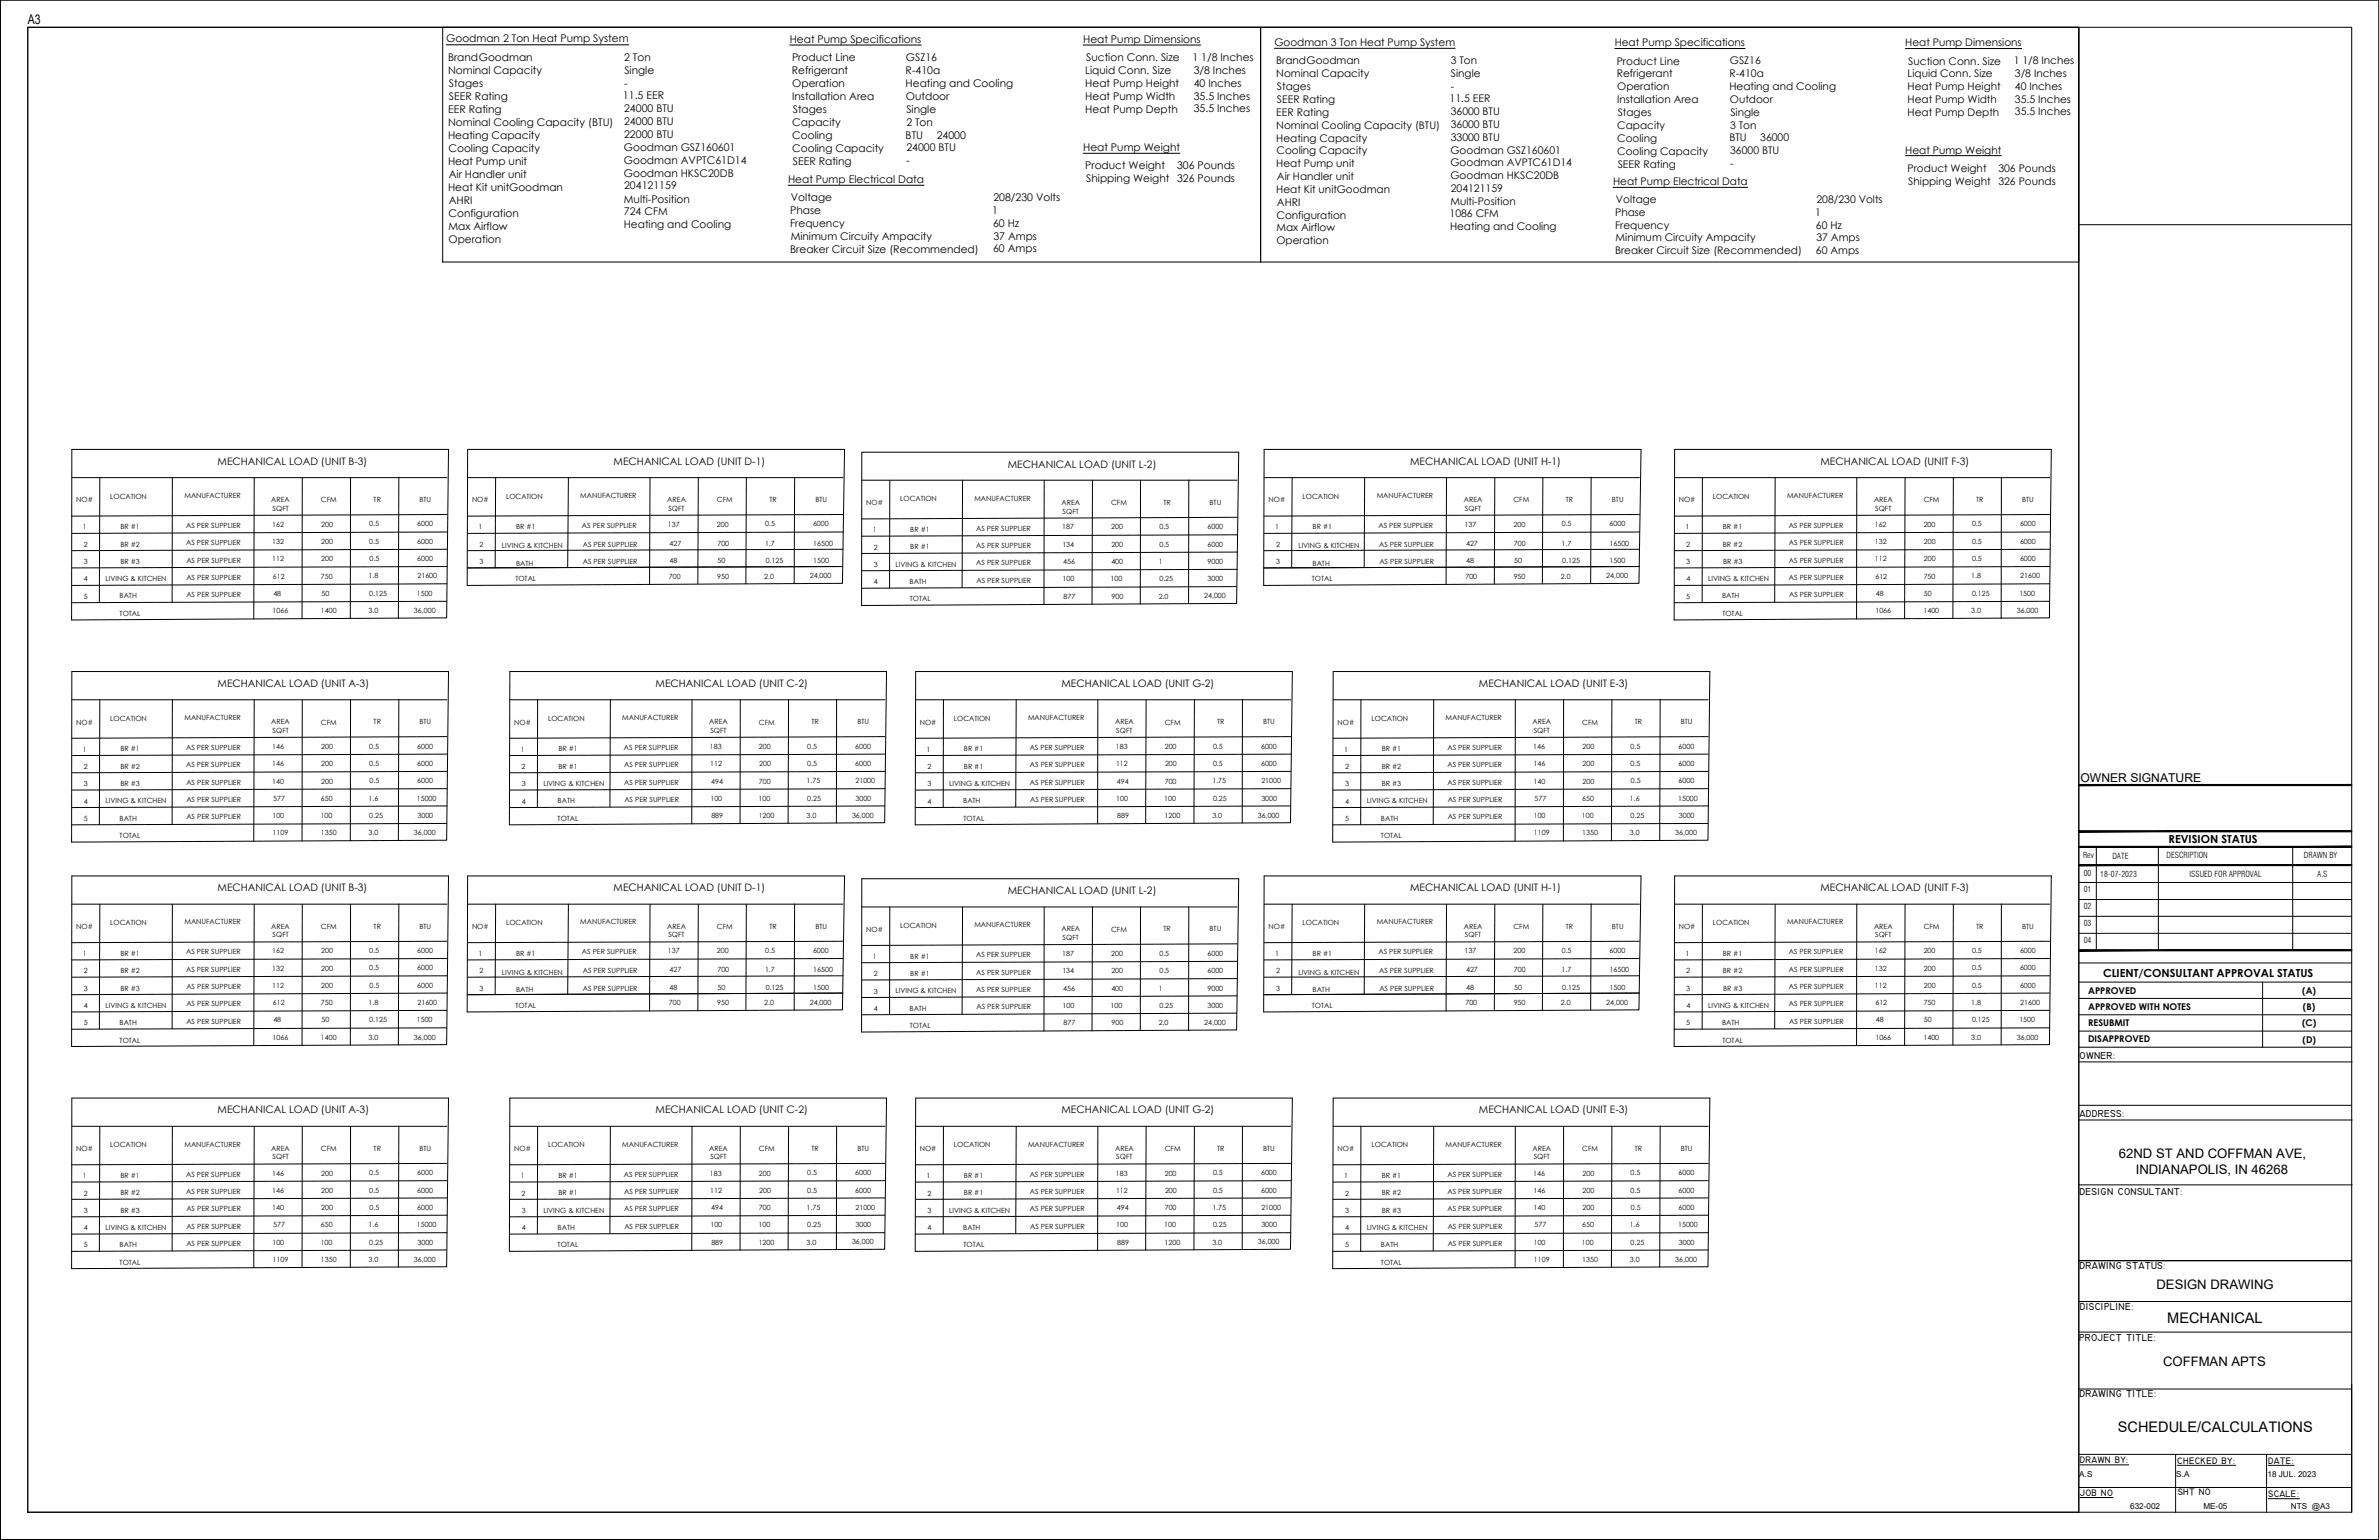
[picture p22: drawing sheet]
<svg xmlns="http://www.w3.org/2000/svg" width="432mm" height="279mm" viewBox="0 0 432 279" stroke-linecap="round" stroke-linejoin="round" font-family="sans-serif">
<defs><g id="words">
<g font-size="2.6">
<text x="393.4" y="240.1">MECHANICAL</text>
<text x="384.4" y="259.8">SCHEDULE/CALCULATIONS</text>
</g>
<g font-size="2.4">
<text x="5" y="4.4">A3</text>
<text x="384.6" y="210.1">62ND ST AND COFFMAN AVE,</text>
<text x="387.6" y="212.9">INDIANAPOLIS, IN 46268</text>
<text x="391.4" y="233.9">DESIGN DRAWING</text>
<text x="392.6" y="247.8">COFFMAN APTS</text>
</g>
<text font-size="2.2" x="377.6" y="141.9">OWNER SIGNATURE</text>
<g font-size="2">
<text x="393.6" y="152.9">REVISION STATUS</text>
<text x="381.7" y="177.2">CLIENT/CONSULTANT APPROVAL STATUS</text>
</g>
<g font-size="1.9">
<text x="81" y="7.7">Goodman 2 Ton Heat Pump System</text>
<text x="81.3" y="11.1">BrandGoodman</text>
<text x="113.3" y="11.1">2 Ton</text>
<text x="143.3" y="7.7">Heat Pump Specifications</text>
<text x="143.8" y="11.1">Product Line</text>
<text x="164.4" y="11.1">GSZ16</text>
<text x="196.6" y="7.7">Heat Pump Dimensions</text>
<text x="197.1" y="11.1">Suction Conn. Size</text>
<text x="216.5" y="11.1">1 1/8 Inches</text>
<text x="231.3" y="8.4">Goodman 3 Ton Heat Pump System</text>
<text x="231.6" y="11.7">BrandGoodman</text>
<text x="263.3" y="11.7">3 Ton</text>
<text x="293.1" y="8.4">Heat Pump Specifications</text>
<text x="293.5" y="11.7">Product Line</text>
<text x="314" y="11.7">GSZ16</text>
<text x="345.8" y="8.4">Heat Pump Dimensions</text>
<text x="346.4" y="11.7">Suction Conn. Size</text>
<text x="365.5" y="11.7">1 1/8 Inches</text>
<text x="81.3" y="13.5">Nominal Capacity</text>
<text x="81.5" y="15.8">Stages</text>
<text x="113.3" y="15.7">-</text>
<text x="113.3" y="13.5">Single</text>
<text x="143.7" y="13.5">Refrigerant</text>
<text x="143.8" y="15.8">Operation</text>
<text x="164.4" y="13.4">R-410a</text>
<text x="164.4" y="15.8">Heating and Cooling</text>
<text x="197" y="13.5">Liquid Conn. Size</text>
<text x="197" y="15.8">Heat Pump Height</text>
<text x="216.7" y="13.4">3/8 Inches</text>
<text x="216.7" y="15.7">40 Inches</text>
<text x="231.6" y="14.1">Nominal Capacity</text>
<text x="231.8" y="16.3">Stages</text>
<text x="263.3" y="16.3">-</text>
<text x="263.4" y="14.1">Single</text>
<text x="293.5" y="14.1">Refrigerant</text>
<text x="293.5" y="16.4">Operation</text>
<text x="313.9" y="14">R-410a</text>
<text x="313.9" y="16.3">Heating and Cooling</text>
<text x="346.2" y="14.1">Liquid Conn. Size</text>
<text x="346.2" y="16.4">Heat Pump Height</text>
<text x="365.7" y="14">3/8 Inches</text>
<text x="365.7" y="16.3">40 Inches</text>
<text x="81.3" y="20.5">EER Rating</text>
<text x="81.3" y="22.9">Nominal Cooling Capacity (BTU)</text>
<text x="81.5" y="18.1">SEER Rating</text>
<text x="113.1" y="18">11.5 EER</text>
<text x="113.3" y="20.4">24000 BTU</text>
<text x="113.3" y="22.7">24000 BTU</text>
<text x="143.8" y="18.2">Installation Area</text>
<text x="143.8" y="22.9">Capacity</text>
<text x="143.9" y="20.5">Stages</text>
<text x="164.4" y="18.1">Outdoor</text>
<text x="164.5" y="20.4">Single</text>
<text x="164.5" y="22.8">2 Ton</text>
<text x="197" y="18.2">Heat Pump Width</text>
<text x="197" y="20.5">Heat Pump Depth</text>
<text x="216.7" y="18.1">35.5 Inches</text>
<text x="216.7" y="20.4">35.5 Inches</text>
<text x="231.6" y="21">EER Rating</text>
<text x="231.6" y="23.4">Nominal Cooling Capacity (BTU)</text>
<text x="231.8" y="18.7">SEER Rating</text>
<text x="263.1" y="18.6">11.5 EER</text>
<text x="263.3" y="20.9">36000 BTU</text>
<text x="263.3" y="23.2">36000 BTU</text>
<text x="293.5" y="18.8">Installation Area</text>
<text x="293.5" y="23.4">Capacity</text>
<text x="293.6" y="21">Stages</text>
<text x="314" y="18.7">Outdoor</text>
<text x="314" y="23.3">3 Ton</text>
<text x="314.1" y="21">Single</text>
<text x="346.2" y="18.8">Heat Pump Width</text>
<text x="346.2" y="21">Heat Pump Depth</text>
<text x="365.7" y="18.6">35.5 Inches</text>
<text x="365.7" y="21">35.5 Inches</text>
<text x="81.3" y="25.2">Heating Capacity</text>
<text x="81.3" y="29.9">Heat Pump unit</text>
<text x="81.4" y="27.6">Cooling Capacity</text>
<text x="113.2" y="27.4">Goodman GSZ160601</text>
<text x="113.2" y="29.7">Goodman AVPTC61D14</text>
<text x="113.3" y="25">22000 BTU</text>
<text x="143.8" y="25.2">Cooling</text>
<text x="143.8" y="27.6">Cooling Capacity</text>
<text x="143.9" y="30">SEER Rating</text>
<text x="164.4" y="25.1">BTU</text>
<text x="164.5" y="29.8">-</text>
<text x="164.5" y="27.5">24000 BTU</text>
<text x="170" y="25.1">24000</text>
<text x="196.6" y="27.4">Heat Pump Weight</text>
<text x="231.6" y="25.7">Heating Capacity</text>
<text x="231.7" y="28">Cooling Capacity</text>
<text x="263.3" y="27.9">Goodman GSZ160601</text>
<text x="263.3" y="25.5">33000 BTU</text>
<text x="293.5" y="25.7">Cooling</text>
<text x="293.5" y="28.1">Cooling Capacity</text>
<text x="313.9" y="25.6">BTU</text>
<text x="314" y="27.9">36000 BTU</text>
<text x="319.5" y="25.6">36000</text>
<text x="345.8" y="27.9">Heat Pump Weight</text>
<text x="81.3" y="34.7">Heat Kit unitGoodman</text>
<text x="81.4" y="32.3">Air Handler unit</text>
<text x="113.2" y="32">Goodman HKSC20DB</text>
<text x="113.3" y="34.4">204121159</text>
<text x="143" y="33.2">Heat Pump Electrical Data</text>
<text x="197" y="30.7">Product Weight</text>
<text x="197.1" y="33.1">Shipping Weight</text>
<text x="213.7" y="30.7">306 Pounds</text>
<text x="213.7" y="33.1">326 Pounds</text>
<text x="231.6" y="30.4">Heat Pump unit</text>
<text x="231.6" y="35.1">Heat Kit unitGoodman</text>
<text x="231.8" y="32.7">Air Handler unit</text>
<text x="263.3" y="30.1">Goodman AVPTC61D14</text>
<text x="263.3" y="32.5">Goodman HKSC20DB</text>
<text x="263.3" y="34.8">204121159</text>
<text x="292.8" y="33.6">Heat Pump Electrical Data</text>
<text x="293.6" y="30.4">SEER Rating</text>
<text x="314" y="30.2">-</text>
<text x="346.2" y="31.2">Product Weight</text>
<text x="346.4" y="33.5">Shipping Weight</text>
<text x="362.7" y="31.2">306 Pounds</text>
<text x="362.7" y="33.5">326 Pounds</text>
<text x="81.4" y="39.3">Configuration</text>
<text x="81.4" y="41.7">Max Airflow</text>
<text x="81.4" y="37">AHRI</text>
<text x="113.2" y="41.4">Heating and Cooling</text>
<text x="113.2" y="36.7">Multi-Position</text>
<text x="113.2" y="39.1">724 CFM</text>
<text x="143.4" y="38.9">Phase</text>
<text x="143.4" y="41.1">Frequency</text>
<text x="143.6" y="36.5">Voltage</text>
<text x="180.1" y="38.8">1</text>
<text x="180.3" y="41.1">60 Hz</text>
<text x="180.3" y="36.5">208/230 Volts</text>
<text x="231.7" y="39.7">Configuration</text>
<text x="231.7" y="42">Max Airflow</text>
<text x="231.8" y="37.3">AHRI</text>
<text x="263.1" y="39.4">1086 CFM</text>
<text x="263.2" y="41.7">Heating and Cooling</text>
<text x="263.3" y="37.1">Multi-Position</text>
<text x="293.2" y="39.2">Phase</text>
<text x="293.2" y="41.5">Frequency</text>
<text x="293.3" y="36.9">Voltage</text>
<text x="329.5" y="39.2">1</text>
<text x="329.6" y="41.5">60 Hz</text>
<text x="329.7" y="36.9">208/230 Volts</text>
<text x="81.4" y="44">Operation</text>
<text x="143.4" y="45.9">Breaker Circuit Size (Recommended)</text>
<text x="143.5" y="43.5">Minimum Circuity Ampacity</text>
<text x="180.3" y="45.8">60 Amps</text>
<text x="180.3" y="43.5">37 Amps</text>
<text x="231.7" y="44.3">Operation</text>
<text x="293.2" y="46.1">Breaker Circuit Size (Recommended)</text>
<text x="293.2" y="43.8">Minimum Circuity Ampacity</text>
<text x="329.6" y="46.1">60 Amps</text>
<text x="329.7" y="43.8">37 Amps</text>
<text x="39.5" y="84.3">MECHANICAL LOAD (UNIT B-3)</text>
<text x="111.4" y="84.3">MECHANICAL LOAD (UNIT D-1)</text>
<text x="182.9" y="84.8">MECHANICAL LOAD (UNIT L-2)</text>
<text x="255.9" y="84.3">MECHANICAL LOAD (UNIT H-1)</text>
<text x="330.4" y="84.3">MECHANICAL LOAD (UNIT F-3)</text>
<text x="39.5" y="124.6">MECHANICAL LOAD (UNIT A-3)</text>
<text x="119" y="124.6">MECHANICAL LOAD (UNIT C-2)</text>
<text x="192.7" y="124.6">MECHANICAL LOAD (UNIT G-2)</text>
<text x="268.4" y="124.6">MECHANICAL LOAD (UNIT E-3)</text>
<text x="39.5" y="161.7">MECHANICAL LOAD (UNIT B-3)</text>
<text x="111.4" y="161.7">MECHANICAL LOAD (UNIT D-1)</text>
<text x="255.9" y="161.7">MECHANICAL LOAD (UNIT H-1)</text>
<text x="330.4" y="161.7">MECHANICAL LOAD (UNIT F-3)</text>
<text x="182.9" y="162.2">MECHANICAL LOAD (UNIT L-2)</text>
<text x="39.5" y="202">MECHANICAL LOAD (UNIT A-3)</text>
<text x="119" y="202">MECHANICAL LOAD (UNIT C-2)</text>
<text x="192.7" y="202">MECHANICAL LOAD (UNIT G-2)</text>
<text x="268.4" y="202">MECHANICAL LOAD (UNIT E-3)</text>
</g>
<g font-size="1.8">
<text x="377.4" y="192.1">OWNER:</text>
<text x="377.4" y="202.6">ADDRESS:</text>
<text x="377.4" y="216.8">DESIGN CONSULTANT:</text>
<text x="377.4" y="230.3">DRAWING STATUS:</text>
<text x="377.5" y="237.6">DISCIPLINE:</text>
<text x="377.4" y="243.3">PROJECT TITLE:</text>
<text x="377.4" y="253.5">DRAWING TITLE:</text>
</g>
<g font-size="1.7">
<text x="379" y="183.2">APPROVED WITH NOTES</text>
<text x="379" y="180.3">APPROVED</text>
<text x="417.9" y="180.3">(A)</text>
<text x="418" y="183.2">(B)</text>
<text x="379" y="186.1">RESUBMIT</text>
<text x="379" y="189.1">DISAPPROVED</text>
<text x="417.8" y="186.2">(C)</text>
<text x="417.9" y="189.1">(D)</text>
<text x="377.5" y="265.5">DRAWN BY:</text>
<text x="395.2" y="265.6">CHECKED BY:</text>
<text x="411.7" y="265.6">DATE:</text>
<text x="377.5" y="271.4">JOB NO</text>
<text x="395.3" y="271.3">SHT NO</text>
<text x="411.7" y="271.6">SCALE:</text>
</g>
<g font-size="1.5">
<text x="378.1" y="155.7">Rev</text>
<text x="383.4" y="155.8">DATE</text>
<text x="393.2" y="155.6">DESCRIPTION</text>
<text x="418.2" y="155.7">DRAWN BY</text>
<text x="378.2" y="161.9">01</text>
<text x="378.2" y="158.9">00</text>
<text x="381.2" y="159.1">18-07-2023</text>
<text x="397.4" y="159.1">ISSUED FOR APPROVAL</text>
<text x="420.6" y="159.1">A.S</text>
<text x="378.2" y="165">02</text>
<text x="378.2" y="168">03</text>
<text x="378.2" y="171.1">04</text>
<text x="377.4" y="268">A.S</text>
<text x="395" y="268">S.A</text>
<text x="411.6" y="267.9">18 JUL. 2023</text>
<text x="386.6" y="273.8">632-002</text>
<text x="399.9" y="273.8">ME-05</text>
<text x="415.8" y="273.8">NTS @A3</text>
</g>
<g font-size="1.3">
<text x="13.8" y="91.1">NO#</text>
<text x="20" y="90.5">LOCATION</text>
<text x="33.5" y="90.3">MANUFACTURER</text>
<text x="33.8" y="95.8">AS PER SUPPLIER</text>
<text x="49.2" y="91.1">AREA</text>
<text x="49.4" y="95.5">162</text>
<text x="49.5" y="92.7">SQFT</text>
<text x="58.3" y="91.1">CFM</text>
<text x="58.3" y="95.5">200</text>
<text x="67" y="95.5">0.5</text>
<text x="67.8" y="91.1">TR</text>
<text x="75.7" y="95.5">6000</text>
<text x="76.1" y="91.1">BTU</text>
<text x="85.7" y="91.1">NO#</text>
<text x="91.9" y="90.5">LOCATION</text>
<text x="105.3" y="90.3">MANUFACTURER</text>
<text x="105.6" y="95.8">AS PER SUPPLIER</text>
<text x="121.1" y="91.1">AREA</text>
<text x="121.2" y="95.5">137</text>
<text x="121.3" y="92.7">SQFT</text>
<text x="130.1" y="91.1">CFM</text>
<text x="130.1" y="95.5">200</text>
<text x="138.9" y="95.5">0.5</text>
<text x="139.7" y="91.1">TR</text>
<text x="147.6" y="95.5">6000</text>
<text x="148" y="91.1">BTU</text>
<text x="157.2" y="91.7">NO#</text>
<text x="163.4" y="91">LOCATION</text>
<text x="176.9" y="90.8">MANUFACTURER</text>
<text x="192.7" y="91.6">AREA</text>
<text x="192.9" y="93.2">SQFT</text>
<text x="201.7" y="91.7">CFM</text>
<text x="211.2" y="91.6">TR</text>
<text x="219.5" y="91.6">BTU</text>
<text x="230.3" y="91.1">NO#</text>
<text x="236.4" y="90.5">LOCATION</text>
<text x="249.9" y="90.3">MANUFACTURER</text>
<text x="250.2" y="95.8">AS PER SUPPLIER</text>
<text x="265.7" y="91.1">AREA</text>
<text x="265.8" y="95.5">137</text>
<text x="265.9" y="92.7">SQFT</text>
<text x="274.7" y="91.1">CFM</text>
<text x="274.7" y="95.5">200</text>
<text x="283.5" y="95.5">0.5</text>
<text x="284.2" y="91.1">TR</text>
<text x="292.1" y="95.5">6000</text>
<text x="292.6" y="91.1">BTU</text>
<text x="304.7" y="91.1">NO#</text>
<text x="310.9" y="90.5">LOCATION</text>
<text x="324.4" y="90.3">MANUFACTURER</text>
<text x="324.7" y="95.8">AS PER SUPPLIER</text>
<text x="340.1" y="91.1">AREA</text>
<text x="340.3" y="95.5">162</text>
<text x="340.4" y="92.7">SQFT</text>
<text x="349.2" y="91.1">CFM</text>
<text x="349.2" y="95.5">200</text>
<text x="357.9" y="95.5">0.5</text>
<text x="358.7" y="91.1">TR</text>
<text x="366.6" y="95.5">6000</text>
<text x="367" y="91.1">BTU</text>
<text x="15" y="96.1">1</text>
<text x="15.2" y="99.2">2</text>
<text x="21.8" y="96">BR #1</text>
<text x="21.8" y="99.2">BR #2</text>
<text x="33.8" y="98.9">AS PER SUPPLIER</text>
<text x="49.4" y="98.7">132</text>
<text x="49.4" y="101.9">112</text>
<text x="58.3" y="98.7">200</text>
<text x="58.3" y="101.9">200</text>
<text x="67" y="98.7">0.5</text>
<text x="67.1" y="101.8">0.5</text>
<text x="75.7" y="98.7">6000</text>
<text x="75.7" y="101.8">6000</text>
<text x="86.9" y="96.1">1</text>
<text x="87" y="99.2">2</text>
<text x="91.1" y="99.5">LIVING &amp; KITCHEN</text>
<text x="93.7" y="96">BR #1</text>
<text x="105.8" y="99.2">AS PER SUPPLIER</text>
<text x="121.5" y="99">427</text>
<text x="130.2" y="99">700</text>
<text x="138.9" y="99">1.7</text>
<text x="147.6" y="99">16500</text>
<text x="158.4" y="96.6">1</text>
<text x="158.6" y="99.7">2</text>
<text x="165.2" y="96.5">BR #1</text>
<text x="165.2" y="99.7">BR #1</text>
<text x="177.2" y="96.3">AS PER SUPPLIER</text>
<text x="177.2" y="99.4">AS PER SUPPLIER</text>
<text x="192.8" y="96.1">187</text>
<text x="192.8" y="99.2">134</text>
<text x="201.7" y="96.1">200</text>
<text x="201.7" y="99.2">200</text>
<text x="210.4" y="96">0.5</text>
<text x="210.4" y="99.2">0.5</text>
<text x="219.2" y="96">6000</text>
<text x="219.2" y="99.2">6000</text>
<text x="231.4" y="96.1">1</text>
<text x="231.6" y="99.2">2</text>
<text x="235.7" y="99.5">LIVING &amp; KITCHEN</text>
<text x="238.3" y="96">BR #1</text>
<text x="250.3" y="99.2">AS PER SUPPLIER</text>
<text x="266.1" y="99">427</text>
<text x="274.8" y="99">700</text>
<text x="283.4" y="99">1.7</text>
<text x="292.1" y="99">16500</text>
<text x="305.9" y="96.1">1</text>
<text x="306.1" y="99.2">2</text>
<text x="312.7" y="96">BR #1</text>
<text x="312.7" y="99.2">BR #2</text>
<text x="324.7" y="98.9">AS PER SUPPLIER</text>
<text x="340.3" y="98.7">132</text>
<text x="340.3" y="101.9">112</text>
<text x="349.2" y="98.7">200</text>
<text x="349.2" y="101.9">200</text>
<text x="357.9" y="98.7">0.5</text>
<text x="357.9" y="101.8">0.5</text>
<text x="366.6" y="98.7">6000</text>
<text x="366.6" y="101.8">6000</text>
<text x="15.2" y="102.4">3</text>
<text x="15.2" y="105.5">4</text>
<text x="19.2" y="105.5">LIVING &amp; KITCHEN</text>
<text x="21.8" y="102.3">BR #3</text>
<text x="33.8" y="105.2">AS PER SUPPLIER</text>
<text x="33.8" y="102.1">AS PER SUPPLIER</text>
<text x="49.5" y="105">612</text>
<text x="58.3" y="105">750</text>
<text x="66.9" y="104.9">1.8</text>
<text x="75.8" y="104.9">21600</text>
<text x="87" y="102.4">3</text>
<text x="93.6" y="105.5">TOTAL</text>
<text x="93.7" y="102.6">BATH</text>
<text x="105.8" y="102.4">AS PER SUPPLIER</text>
<text x="121.4" y="105">700</text>
<text x="121.5" y="102.2">48</text>
<text x="130.2" y="105">950</text>
<text x="130.3" y="102.2">50</text>
<text x="138.7" y="105">2.0</text>
<text x="139" y="102.2">0.125</text>
<text x="147" y="104.9">24,000</text>
<text x="147.6" y="102.2">1500</text>
<text x="158.6" y="102.9">3</text>
<text x="158.6" y="106">4</text>
<text x="162.6" y="102.8">LIVING &amp; KITCHEN</text>
<text x="165.1" y="105.9">BATH</text>
<text x="177.2" y="102.6">AS PER SUPPLIER</text>
<text x="177.2" y="105.7">AS PER SUPPLIER</text>
<text x="192.9" y="105.5">100</text>
<text x="193" y="102.4">456</text>
<text x="201.6" y="105.5">100</text>
<text x="201.7" y="102.4">400</text>
<text x="210.3" y="102.3">1</text>
<text x="210.4" y="105.5">0.25</text>
<text x="219.2" y="102.3">9000</text>
<text x="219.2" y="105.5">3000</text>
<text x="231.6" y="102.4">3</text>
<text x="238.1" y="105.5">TOTAL</text>
<text x="238.3" y="102.6">BATH</text>
<text x="250.4" y="102.4">AS PER SUPPLIER</text>
<text x="266" y="105">700</text>
<text x="266.1" y="102.2">48</text>
<text x="274.7" y="105">950</text>
<text x="274.8" y="102.2">50</text>
<text x="283.3" y="105">2.0</text>
<text x="283.5" y="102.2">0.125</text>
<text x="291.5" y="104.9">24,000</text>
<text x="292.1" y="102.2">1500</text>
<text x="306.1" y="102.4">3</text>
<text x="306.1" y="105.5">4</text>
<text x="310" y="105.5">LIVING &amp; KITCHEN</text>
<text x="312.8" y="102.3">BR #3</text>
<text x="324.7" y="105.2">AS PER SUPPLIER</text>
<text x="324.7" y="102.1">AS PER SUPPLIER</text>
<text x="340.4" y="105">612</text>
<text x="349.2" y="105">750</text>
<text x="357.8" y="104.9">1.8</text>
<text x="366.7" y="104.9">21600</text>
<text x="15.2" y="108.6">5</text>
<text x="21.7" y="108.6">BATH</text>
<text x="21.7" y="111.8">TOTAL</text>
<text x="33.8" y="108.3">AS PER SUPPLIER</text>
<text x="49.5" y="111.3">1066</text>
<text x="49.6" y="108.1">48</text>
<text x="58.3" y="111.3">1400</text>
<text x="58.3" y="108.1">50</text>
<text x="66.9" y="111.3">3.0</text>
<text x="67" y="108.1">0.125</text>
<text x="75.1" y="111.2">36,000</text>
<text x="75.6" y="108.1">1500</text>
<text x="165.1" y="109.1">TOTAL</text>
<text x="193" y="108.6">877</text>
<text x="201.8" y="108.6">900</text>
<text x="210.3" y="108.6">2.0</text>
<text x="218.6" y="108.6">24,000</text>
<text x="306.1" y="108.6">5</text>
<text x="312.6" y="108.6">BATH</text>
<text x="312.6" y="111.8">TOTAL</text>
<text x="324.7" y="108.3">AS PER SUPPLIER</text>
<text x="340.4" y="111.3">1066</text>
<text x="340.5" y="108.1">48</text>
<text x="349.1" y="111.3">1400</text>
<text x="349.2" y="108.1">50</text>
<text x="357.8" y="111.3">3.0</text>
<text x="357.9" y="108.1">0.125</text>
<text x="366.1" y="111.2">36,000</text>
<text x="366.5" y="108.1">1500</text>
<text x="13.8" y="131.4">NO#</text>
<text x="20" y="130.8">LOCATION</text>
<text x="33.5" y="130.6">MANUFACTURER</text>
<text x="49.2" y="131.4">AREA</text>
<text x="58.3" y="131.4">CFM</text>
<text x="67.8" y="131.4">TR</text>
<text x="76.1" y="131.4">BTU</text>
<text x="93.3" y="131.4">NO#</text>
<text x="99.5" y="130.8">LOCATION</text>
<text x="112.9" y="130.6">MANUFACTURER</text>
<text x="128.7" y="131.4">AREA</text>
<text x="137.8" y="131.4">CFM</text>
<text x="147.3" y="131.4">TR</text>
<text x="155.6" y="131.4">BTU</text>
<text x="167" y="131.4">NO#</text>
<text x="173.1" y="130.8">LOCATION</text>
<text x="186.6" y="130.6">MANUFACTURER</text>
<text x="202.4" y="131.4">AREA</text>
<text x="211.4" y="131.4">CFM</text>
<text x="220.9" y="131.4">TR</text>
<text x="229.3" y="131.4">BTU</text>
<text x="242.8" y="131.4">NO#</text>
<text x="249" y="130.8">LOCATION</text>
<text x="262.4" y="130.6">MANUFACTURER</text>
<text x="278.2" y="131.4">AREA</text>
<text x="287.2" y="131.4">CFM</text>
<text x="296.7" y="131.4">TR</text>
<text x="305.1" y="131.4">BTU</text>
<text x="15" y="136.4">1</text>
<text x="21.8" y="136.3">BR #1</text>
<text x="33.8" y="136.1">AS PER SUPPLIER</text>
<text x="49.4" y="135.8">146</text>
<text x="49.5" y="133">SQFT</text>
<text x="58.3" y="135.8">200</text>
<text x="67" y="135.8">0.5</text>
<text x="75.7" y="135.8">6000</text>
<text x="94.5" y="136.4">1</text>
<text x="101.3" y="136.3">BR #1</text>
<text x="113.2" y="136.1">AS PER SUPPLIER</text>
<text x="128.9" y="135.8">183</text>
<text x="128.9" y="133">SQFT</text>
<text x="137.8" y="135.8">200</text>
<text x="146.5" y="135.8">0.5</text>
<text x="155.2" y="135.8">6000</text>
<text x="168.1" y="136.4">1</text>
<text x="175" y="136.3">BR #1</text>
<text x="186.9" y="136.1">AS PER SUPPLIER</text>
<text x="202.5" y="135.8">183</text>
<text x="202.6" y="133">SQFT</text>
<text x="211.4" y="135.8">200</text>
<text x="220.2" y="135.8">0.5</text>
<text x="228.9" y="135.8">6000</text>
<text x="244" y="136.4">1</text>
<text x="250.8" y="136.3">BR #1</text>
<text x="262.7" y="136.1">AS PER SUPPLIER</text>
<text x="278.3" y="135.8">146</text>
<text x="278.4" y="133">SQFT</text>
<text x="287.2" y="135.8">200</text>
<text x="296" y="135.8">0.5</text>
<text x="304.7" y="135.8">6000</text>
<text x="15.2" y="139.5">2</text>
<text x="15.2" y="142.7">3</text>
<text x="21.8" y="139.5">BR #2</text>
<text x="21.8" y="142.6">BR #3</text>
<text x="33.8" y="139.2">AS PER SUPPLIER</text>
<text x="33.8" y="142.4">AS PER SUPPLIER</text>
<text x="49.4" y="139">146</text>
<text x="49.4" y="142.2">140</text>
<text x="58.3" y="139">200</text>
<text x="58.3" y="142.2">200</text>
<text x="67" y="139">0.5</text>
<text x="67.1" y="142.1">0.5</text>
<text x="75.7" y="139">6000</text>
<text x="75.7" y="142.1">6000</text>
<text x="94.7" y="139.5">2</text>
<text x="94.7" y="142.7">3</text>
<text x="98.6" y="142.6">LIVING &amp; KITCHEN</text>
<text x="101.3" y="139.5">BR #1</text>
<text x="113.3" y="139.2">AS PER SUPPLIER</text>
<text x="113.3" y="142.4">AS PER SUPPLIER</text>
<text x="128.9" y="139">112</text>
<text x="129.1" y="142.2">494</text>
<text x="137.8" y="142.2">700</text>
<text x="137.8" y="139">200</text>
<text x="146.4" y="142.1">1.75</text>
<text x="146.5" y="139">0.5</text>
<text x="155.2" y="139">6000</text>
<text x="155.3" y="142.1">21000</text>
<text x="168.3" y="139.5">2</text>
<text x="168.4" y="142.7">3</text>
<text x="172.3" y="142.6">LIVING &amp; KITCHEN</text>
<text x="175" y="139.5">BR #1</text>
<text x="186.9" y="139.2">AS PER SUPPLIER</text>
<text x="186.9" y="142.4">AS PER SUPPLIER</text>
<text x="202.6" y="139">112</text>
<text x="202.7" y="142.2">494</text>
<text x="211.4" y="142.2">700</text>
<text x="211.5" y="139">200</text>
<text x="220" y="142.1">1.75</text>
<text x="220.2" y="139">0.5</text>
<text x="228.9" y="139">6000</text>
<text x="228.9" y="142.1">21000</text>
<text x="244.1" y="139.5">2</text>
<text x="244.1" y="142.7">3</text>
<text x="250.8" y="139.5">BR #2</text>
<text x="250.8" y="142.6">BR #3</text>
<text x="262.7" y="139.2">AS PER SUPPLIER</text>
<text x="262.7" y="142.4">AS PER SUPPLIER</text>
<text x="278.3" y="139">146</text>
<text x="278.3" y="142.2">140</text>
<text x="287.2" y="139">200</text>
<text x="287.2" y="142.2">200</text>
<text x="296" y="139">0.5</text>
<text x="296" y="142.1">0.5</text>
<text x="304.7" y="139">6000</text>
<text x="304.7" y="142.1">6000</text>
<text x="15.2" y="148.9">5</text>
<text x="15.2" y="145.8">4</text>
<text x="19.2" y="145.8">LIVING &amp; KITCHEN</text>
<text x="21.7" y="148.9">BATH</text>
<text x="33.8" y="145.5">AS PER SUPPLIER</text>
<text x="33.8" y="148.6">AS PER SUPPLIER</text>
<text x="49.4" y="148.4">100</text>
<text x="49.6" y="145.2">577</text>
<text x="58.2" y="148.4">100</text>
<text x="58.3" y="145.3">650</text>
<text x="66.9" y="145.2">1.6</text>
<text x="67" y="148.4">0.25</text>
<text x="75.6" y="145.2">15000</text>
<text x="75.8" y="148.4">3000</text>
<text x="94.7" y="145.8">4</text>
<text x="101.2" y="145.7">BATH</text>
<text x="101.2" y="148.9">TOTAL</text>
<text x="113.3" y="145.5">AS PER SUPPLIER</text>
<text x="128.9" y="145.3">100</text>
<text x="129.1" y="148.4">889</text>
<text x="137.7" y="145.3">100</text>
<text x="137.7" y="148.4">1200</text>
<text x="146.4" y="148.4">3.0</text>
<text x="146.5" y="145.2">0.25</text>
<text x="154.6" y="148.4">36,000</text>
<text x="155.3" y="145.2">3000</text>
<text x="168.4" y="145.8">4</text>
<text x="174.8" y="145.7">BATH</text>
<text x="174.9" y="148.9">TOTAL</text>
<text x="187" y="145.5">AS PER SUPPLIER</text>
<text x="202.6" y="145.3">100</text>
<text x="202.8" y="148.4">889</text>
<text x="211.3" y="145.3">100</text>
<text x="211.4" y="148.4">1200</text>
<text x="220" y="148.4">3.0</text>
<text x="220.2" y="145.2">0.25</text>
<text x="228.3" y="148.4">36,000</text>
<text x="228.9" y="145.2">3000</text>
<text x="244.1" y="145.8">4</text>
<text x="244.1" y="148.9">5</text>
<text x="248.1" y="145.8">LIVING &amp; KITCHEN</text>
<text x="250.7" y="148.9">BATH</text>
<text x="262.8" y="145.5">AS PER SUPPLIER</text>
<text x="262.8" y="148.6">AS PER SUPPLIER</text>
<text x="278.4" y="148.4">100</text>
<text x="278.5" y="145.2">577</text>
<text x="287.1" y="148.4">100</text>
<text x="287.2" y="145.3">650</text>
<text x="295.8" y="145.2">1.6</text>
<text x="296" y="148.4">0.25</text>
<text x="304.6" y="145.2">15000</text>
<text x="304.7" y="148.4">3000</text>
<text x="21.7" y="152.1">TOTAL</text>
<text x="49.5" y="151.6">1109</text>
<text x="58.3" y="151.6">1350</text>
<text x="66.9" y="151.6">3.0</text>
<text x="75.1" y="151.5">36,000</text>
<text x="250.7" y="152.1">TOTAL</text>
<text x="278.4" y="151.6">1109</text>
<text x="287.2" y="151.6">1350</text>
<text x="295.8" y="151.6">3.0</text>
<text x="304.1" y="151.5">36,000</text>
<text x="20" y="167.9">LOCATION</text>
<text x="33.5" y="167.7">MANUFACTURER</text>
<text x="91.9" y="167.9">LOCATION</text>
<text x="105.3" y="167.7">MANUFACTURER</text>
<text x="236.4" y="167.9">LOCATION</text>
<text x="249.9" y="167.7">MANUFACTURER</text>
<text x="310.9" y="167.9">LOCATION</text>
<text x="324.4" y="167.7">MANUFACTURER</text>
<text x="13.8" y="168.5">NO#</text>
<text x="15" y="173.4">1</text>
<text x="21.8" y="173.4">BR #1</text>
<text x="33.8" y="173.1">AS PER SUPPLIER</text>
<text x="49.2" y="168.5">AREA</text>
<text x="49.4" y="172.9">162</text>
<text x="49.5" y="170.1">SQFT</text>
<text x="58.3" y="168.5">CFM</text>
<text x="58.3" y="172.9">200</text>
<text x="67" y="172.9">0.5</text>
<text x="67.8" y="168.5">TR</text>
<text x="75.7" y="172.9">6000</text>
<text x="76.1" y="168.5">BTU</text>
<text x="85.7" y="168.5">NO#</text>
<text x="86.9" y="173.4">1</text>
<text x="93.7" y="173.4">BR #1</text>
<text x="105.6" y="173.1">AS PER SUPPLIER</text>
<text x="121.1" y="168.5">AREA</text>
<text x="121.2" y="172.9">137</text>
<text x="121.3" y="170.1">SQFT</text>
<text x="130.1" y="168.5">CFM</text>
<text x="130.1" y="172.9">200</text>
<text x="138.9" y="172.9">0.5</text>
<text x="139.7" y="168.5">TR</text>
<text x="147.6" y="172.9">6000</text>
<text x="148" y="168.5">BTU</text>
<text x="157.2" y="169">NO#</text>
<text x="158.4" y="173.9">1</text>
<text x="163.4" y="168.4">LOCATION</text>
<text x="165.2" y="173.9">BR #1</text>
<text x="176.9" y="168.2">MANUFACTURER</text>
<text x="177.2" y="173.7">AS PER SUPPLIER</text>
<text x="192.7" y="169">AREA</text>
<text x="192.8" y="173.4">187</text>
<text x="192.9" y="170.6">SQFT</text>
<text x="201.7" y="169">CFM</text>
<text x="201.7" y="173.4">200</text>
<text x="210.4" y="173.4">0.5</text>
<text x="211.2" y="169">TR</text>
<text x="219.2" y="173.4">6000</text>
<text x="219.5" y="169">BTU</text>
<text x="230.3" y="168.5">NO#</text>
<text x="231.4" y="173.4">1</text>
<text x="238.3" y="173.4">BR #1</text>
<text x="250.2" y="173.1">AS PER SUPPLIER</text>
<text x="265.7" y="168.5">AREA</text>
<text x="265.8" y="172.9">137</text>
<text x="265.9" y="170.1">SQFT</text>
<text x="274.7" y="168.5">CFM</text>
<text x="274.7" y="172.9">200</text>
<text x="283.5" y="172.9">0.5</text>
<text x="284.2" y="168.5">TR</text>
<text x="292.1" y="172.9">6000</text>
<text x="292.6" y="168.5">BTU</text>
<text x="304.7" y="168.5">NO#</text>
<text x="305.9" y="173.4">1</text>
<text x="312.7" y="173.4">BR #1</text>
<text x="324.7" y="173.1">AS PER SUPPLIER</text>
<text x="340.1" y="168.5">AREA</text>
<text x="340.3" y="172.9">162</text>
<text x="340.4" y="170.1">SQFT</text>
<text x="349.2" y="168.5">CFM</text>
<text x="349.2" y="172.9">200</text>
<text x="357.9" y="172.9">0.5</text>
<text x="358.7" y="168.5">TR</text>
<text x="366.6" y="172.9">6000</text>
<text x="367" y="168.5">BTU</text>
<text x="15.2" y="176.6">2</text>
<text x="15.2" y="179.7">3</text>
<text x="21.8" y="176.6">BR #2</text>
<text x="21.8" y="179.7">BR #3</text>
<text x="33.8" y="176.3">AS PER SUPPLIER</text>
<text x="33.8" y="179.5">AS PER SUPPLIER</text>
<text x="49.4" y="176.1">132</text>
<text x="49.4" y="179.2">112</text>
<text x="58.3" y="176.1">200</text>
<text x="58.3" y="179.2">200</text>
<text x="67" y="176.1">0.5</text>
<text x="67.1" y="179.2">0.5</text>
<text x="75.7" y="176.1">6000</text>
<text x="75.7" y="179.2">6000</text>
<text x="87" y="176.6">2</text>
<text x="87" y="179.7">3</text>
<text x="91.1" y="176.9">LIVING &amp; KITCHEN</text>
<text x="105.8" y="176.6">AS PER SUPPLIER</text>
<text x="105.8" y="179.8">AS PER SUPPLIER</text>
<text x="121.5" y="176.4">427</text>
<text x="121.5" y="179.6">48</text>
<text x="130.2" y="176.4">700</text>
<text x="130.3" y="179.6">50</text>
<text x="138.9" y="176.4">1.7</text>
<text x="139" y="179.5">0.125</text>
<text x="147.6" y="176.4">16500</text>
<text x="147.6" y="179.5">1500</text>
<text x="158.6" y="177.1">2</text>
<text x="165.2" y="177.1">BR #1</text>
<text x="177.2" y="176.8">AS PER SUPPLIER</text>
<text x="177.2" y="180">AS PER SUPPLIER</text>
<text x="192.8" y="176.6">134</text>
<text x="193" y="179.7">456</text>
<text x="201.7" y="176.6">200</text>
<text x="201.7" y="179.7">400</text>
<text x="210.3" y="179.7">1</text>
<text x="210.4" y="176.6">0.5</text>
<text x="219.2" y="176.6">6000</text>
<text x="219.2" y="179.7">9000</text>
<text x="231.6" y="176.6">2</text>
<text x="231.6" y="179.7">3</text>
<text x="235.7" y="176.9">LIVING &amp; KITCHEN</text>
<text x="250.3" y="176.6">AS PER SUPPLIER</text>
<text x="250.4" y="179.8">AS PER SUPPLIER</text>
<text x="266.1" y="176.4">427</text>
<text x="266.1" y="179.6">48</text>
<text x="274.8" y="176.4">700</text>
<text x="274.8" y="179.6">50</text>
<text x="283.4" y="176.4">1.7</text>
<text x="283.5" y="179.5">0.125</text>
<text x="292.1" y="176.4">16500</text>
<text x="292.1" y="179.5">1500</text>
<text x="306.1" y="176.6">2</text>
<text x="306.1" y="179.7">3</text>
<text x="312.7" y="176.6">BR #2</text>
<text x="312.8" y="179.7">BR #3</text>
<text x="324.7" y="176.3">AS PER SUPPLIER</text>
<text x="324.7" y="179.5">AS PER SUPPLIER</text>
<text x="340.3" y="176.1">132</text>
<text x="340.3" y="179.2">112</text>
<text x="349.2" y="176.1">200</text>
<text x="349.2" y="179.2">200</text>
<text x="357.9" y="176.1">0.5</text>
<text x="357.9" y="179.2">0.5</text>
<text x="366.6" y="176.1">6000</text>
<text x="366.6" y="179.2">6000</text>
<text x="15.2" y="182.9">4</text>
<text x="19.2" y="182.8">LIVING &amp; KITCHEN</text>
<text x="21.7" y="186">BATH</text>
<text x="33.8" y="182.6">AS PER SUPPLIER</text>
<text x="33.8" y="185.7">AS PER SUPPLIER</text>
<text x="49.5" y="182.4">612</text>
<text x="49.6" y="185.5">48</text>
<text x="58.3" y="182.4">750</text>
<text x="58.3" y="185.5">50</text>
<text x="66.9" y="182.3">1.8</text>
<text x="67" y="185.5">0.125</text>
<text x="75.6" y="185.5">1500</text>
<text x="75.8" y="182.3">21600</text>
<text x="93.6" y="182.8">TOTAL</text>
<text x="93.7" y="180">BATH</text>
<text x="121.4" y="182.4">700</text>
<text x="130.2" y="182.4">950</text>
<text x="138.7" y="182.4">2.0</text>
<text x="147" y="182.3">24,000</text>
<text x="158.6" y="180.3">3</text>
<text x="158.6" y="183.4">4</text>
<text x="162.6" y="180.2">LIVING &amp; KITCHEN</text>
<text x="165.1" y="183.3">BATH</text>
<text x="177.2" y="183.1">AS PER SUPPLIER</text>
<text x="192.9" y="182.9">100</text>
<text x="201.6" y="182.9">100</text>
<text x="210.4" y="182.8">0.25</text>
<text x="218.6" y="186">24,000</text>
<text x="219.2" y="182.8">3000</text>
<text x="238.1" y="182.8">TOTAL</text>
<text x="238.3" y="180">BATH</text>
<text x="266" y="182.4">700</text>
<text x="274.7" y="182.4">950</text>
<text x="283.3" y="182.4">2.0</text>
<text x="291.5" y="182.3">24,000</text>
<text x="306.1" y="182.9">4</text>
<text x="310" y="182.8">LIVING &amp; KITCHEN</text>
<text x="312.6" y="186">BATH</text>
<text x="324.7" y="182.6">AS PER SUPPLIER</text>
<text x="324.7" y="185.7">AS PER SUPPLIER</text>
<text x="340.4" y="182.4">612</text>
<text x="340.5" y="185.5">48</text>
<text x="349.2" y="182.4">750</text>
<text x="349.2" y="185.5">50</text>
<text x="357.8" y="182.3">1.8</text>
<text x="357.9" y="185.5">0.125</text>
<text x="366.5" y="185.5">1500</text>
<text x="366.7" y="182.3">21600</text>
<text x="15.2" y="186">5</text>
<text x="21.7" y="189.1">TOTAL</text>
<text x="49.5" y="188.7">1066</text>
<text x="58.3" y="188.7">1400</text>
<text x="66.9" y="188.7">3.0</text>
<text x="75.1" y="188.6">36,000</text>
<text x="165.1" y="186.5">TOTAL</text>
<text x="193" y="186">877</text>
<text x="201.8" y="186">900</text>
<text x="210.3" y="186">2.0</text>
<text x="306.1" y="186">5</text>
<text x="312.6" y="189.1">TOTAL</text>
<text x="340.4" y="188.7">1066</text>
<text x="349.1" y="188.7">1400</text>
<text x="357.8" y="188.7">3.0</text>
<text x="366.1" y="188.6">36,000</text>
<text x="13.8" y="208.8">NO#</text>
<text x="20" y="208.2">LOCATION</text>
<text x="33.5" y="208">MANUFACTURER</text>
<text x="49.2" y="208.8">AREA</text>
<text x="58.3" y="208.8">CFM</text>
<text x="67.8" y="208.8">TR</text>
<text x="76.1" y="208.8">BTU</text>
<text x="93.3" y="208.8">NO#</text>
<text x="99.5" y="208.2">LOCATION</text>
<text x="112.9" y="208">MANUFACTURER</text>
<text x="128.7" y="208.8">AREA</text>
<text x="137.8" y="208.8">CFM</text>
<text x="147.3" y="208.8">TR</text>
<text x="155.6" y="208.8">BTU</text>
<text x="167" y="208.8">NO#</text>
<text x="173.1" y="208.2">LOCATION</text>
<text x="186.6" y="208">MANUFACTURER</text>
<text x="202.4" y="208.8">AREA</text>
<text x="211.4" y="208.8">CFM</text>
<text x="220.9" y="208.8">TR</text>
<text x="229.3" y="208.8">BTU</text>
<text x="242.8" y="208.8">NO#</text>
<text x="249" y="208.2">LOCATION</text>
<text x="262.4" y="208">MANUFACTURER</text>
<text x="278.2" y="208.8">AREA</text>
<text x="287.2" y="208.8">CFM</text>
<text x="296.7" y="208.8">TR</text>
<text x="305.1" y="208.8">BTU</text>
<text x="15" y="213.7">1</text>
<text x="21.8" y="213.7">BR #1</text>
<text x="33.8" y="213.5">AS PER SUPPLIER</text>
<text x="49.4" y="213.3">146</text>
<text x="49.5" y="210.4">SQFT</text>
<text x="58.3" y="213.3">200</text>
<text x="67" y="213.2">0.5</text>
<text x="75.7" y="213.2">6000</text>
<text x="94.5" y="213.7">1</text>
<text x="101.3" y="213.7">BR #1</text>
<text x="113.2" y="213.5">AS PER SUPPLIER</text>
<text x="128.9" y="213.3">183</text>
<text x="128.9" y="210.4">SQFT</text>
<text x="137.8" y="213.3">200</text>
<text x="146.5" y="213.2">0.5</text>
<text x="155.2" y="213.2">6000</text>
<text x="168.1" y="213.7">1</text>
<text x="175" y="213.7">BR #1</text>
<text x="186.9" y="213.5">AS PER SUPPLIER</text>
<text x="202.5" y="213.3">183</text>
<text x="202.6" y="210.4">SQFT</text>
<text x="211.4" y="213.3">200</text>
<text x="220.2" y="213.2">0.5</text>
<text x="228.9" y="213.2">6000</text>
<text x="244" y="213.7">1</text>
<text x="250.8" y="213.7">BR #1</text>
<text x="262.7" y="213.5">AS PER SUPPLIER</text>
<text x="278.3" y="213.3">146</text>
<text x="278.4" y="210.4">SQFT</text>
<text x="287.2" y="213.3">200</text>
<text x="296" y="213.2">0.5</text>
<text x="304.7" y="213.2">6000</text>
<text x="15.2" y="216.9">2</text>
<text x="15.2" y="220">3</text>
<text x="21.8" y="216.9">BR #2</text>
<text x="21.8" y="220">BR #3</text>
<text x="33.8" y="216.6">AS PER SUPPLIER</text>
<text x="33.8" y="219.8">AS PER SUPPLIER</text>
<text x="49.4" y="216.4">146</text>
<text x="49.4" y="219.5">140</text>
<text x="58.3" y="216.4">200</text>
<text x="58.3" y="219.5">200</text>
<text x="67" y="216.4">0.5</text>
<text x="67.1" y="219.5">0.5</text>
<text x="75.7" y="216.4">6000</text>
<text x="75.7" y="219.5">6000</text>
<text x="94.7" y="216.9">2</text>
<text x="94.7" y="220">3</text>
<text x="98.6" y="220">LIVING &amp; KITCHEN</text>
<text x="101.3" y="216.9">BR #1</text>
<text x="113.3" y="216.6">AS PER SUPPLIER</text>
<text x="113.3" y="219.8">AS PER SUPPLIER</text>
<text x="128.9" y="216.4">112</text>
<text x="129.1" y="219.5">494</text>
<text x="137.8" y="219.5">700</text>
<text x="137.8" y="216.4">200</text>
<text x="146.4" y="219.5">1.75</text>
<text x="146.5" y="216.4">0.5</text>
<text x="155.2" y="216.4">6000</text>
<text x="155.3" y="219.5">21000</text>
<text x="168.3" y="216.9">2</text>
<text x="168.4" y="220">3</text>
<text x="172.3" y="220">LIVING &amp; KITCHEN</text>
<text x="175" y="216.9">BR #1</text>
<text x="186.9" y="216.6">AS PER SUPPLIER</text>
<text x="186.9" y="219.8">AS PER SUPPLIER</text>
<text x="202.6" y="216.4">112</text>
<text x="202.7" y="219.5">494</text>
<text x="211.4" y="219.5">700</text>
<text x="211.5" y="216.4">200</text>
<text x="220" y="219.5">1.75</text>
<text x="220.2" y="216.4">0.5</text>
<text x="228.9" y="216.4">6000</text>
<text x="228.9" y="219.5">21000</text>
<text x="244.1" y="216.9">2</text>
<text x="244.1" y="220">3</text>
<text x="250.8" y="216.9">BR #2</text>
<text x="250.8" y="220">BR #3</text>
<text x="262.7" y="216.6">AS PER SUPPLIER</text>
<text x="262.7" y="219.8">AS PER SUPPLIER</text>
<text x="278.3" y="216.4">146</text>
<text x="278.3" y="219.5">140</text>
<text x="287.2" y="216.4">200</text>
<text x="287.2" y="219.5">200</text>
<text x="296" y="216.4">0.5</text>
<text x="296" y="219.5">0.5</text>
<text x="304.7" y="216.4">6000</text>
<text x="304.7" y="219.5">6000</text>
<text x="15.2" y="226.3">5</text>
<text x="15.2" y="223.2">4</text>
<text x="19.2" y="223.1">LIVING &amp; KITCHEN</text>
<text x="21.7" y="226.3">BATH</text>
<text x="33.8" y="222.9">AS PER SUPPLIER</text>
<text x="33.8" y="226">AS PER SUPPLIER</text>
<text x="49.4" y="225.8">100</text>
<text x="49.6" y="222.7">577</text>
<text x="58.2" y="225.8">100</text>
<text x="58.3" y="222.7">650</text>
<text x="66.9" y="222.6">1.6</text>
<text x="67" y="225.8">0.25</text>
<text x="75.6" y="222.6">15000</text>
<text x="75.8" y="225.8">3000</text>
<text x="94.7" y="223.2">4</text>
<text x="101.2" y="223.1">BATH</text>
<text x="101.2" y="226.3">TOTAL</text>
<text x="113.3" y="222.9">AS PER SUPPLIER</text>
<text x="128.9" y="222.7">100</text>
<text x="129.1" y="225.8">889</text>
<text x="137.7" y="222.7">100</text>
<text x="137.7" y="225.8">1200</text>
<text x="146.4" y="225.8">3.0</text>
<text x="146.5" y="222.6">0.25</text>
<text x="154.6" y="225.8">36,000</text>
<text x="155.3" y="222.6">3000</text>
<text x="168.4" y="223.2">4</text>
<text x="174.8" y="223.1">BATH</text>
<text x="174.9" y="226.3">TOTAL</text>
<text x="187" y="222.9">AS PER SUPPLIER</text>
<text x="202.6" y="222.7">100</text>
<text x="202.8" y="225.8">889</text>
<text x="211.3" y="222.7">100</text>
<text x="211.4" y="225.8">1200</text>
<text x="220" y="225.8">3.0</text>
<text x="220.2" y="222.6">0.25</text>
<text x="228.3" y="225.8">36,000</text>
<text x="228.9" y="222.6">3000</text>
<text x="244.1" y="223.2">4</text>
<text x="244.1" y="226.3">5</text>
<text x="248.1" y="223.1">LIVING &amp; KITCHEN</text>
<text x="250.7" y="226.3">BATH</text>
<text x="262.8" y="222.9">AS PER SUPPLIER</text>
<text x="262.8" y="226">AS PER SUPPLIER</text>
<text x="278.4" y="225.8">100</text>
<text x="278.5" y="222.7">577</text>
<text x="287.1" y="225.8">100</text>
<text x="287.2" y="222.7">650</text>
<text x="295.8" y="222.6">1.6</text>
<text x="296" y="225.8">0.25</text>
<text x="304.6" y="222.6">15000</text>
<text x="304.7" y="225.8">3000</text>
<text x="21.7" y="229.4">TOTAL</text>
<text x="49.5" y="229">1109</text>
<text x="58.3" y="229">1350</text>
<text x="66.9" y="229">3.0</text>
<text x="75.1" y="228.9">36,000</text>
<text x="250.7" y="229.4">TOTAL</text>
<text x="278.4" y="229">1109</text>
<text x="287.2" y="229">1350</text>
<text x="295.8" y="229">3.0</text>
<text x="304.1" y="228.9">36,000</text>
</g>
</g></defs>
<!-- layer: Proposed Waterline -->
<path d="M81 8.1h33.1M143.3 8.2h23.9M196.6 8.2h21.3M231.3 8.8h32.8M293.1 8.8h23.6M345.8 8.8h21.1M143 33.6h24.7M196.6 27.8h17.6M292.8 34h24.4M345.8 28.2h17.5" fill="none" stroke="#000" stroke-width=".18"/>
<!-- layer: 0 -->
<g fill="none" stroke="#000" stroke-width=".18">
<path d="M13 81.5v31M18.1 86.7l-.1 22.6M31.3 86.7l-.1 22.6M46.1 86.7v25.6M54.9 86.7l-.1 25.6M63.6 86.7v25.5M72.4 86.6l-.1 25.6M81.1 93.3l-68.1 .3M81.1 96.5l-68.1 .3M81.1 99.7l-68.1 .2M84.9 81.5l-.1 24.7M90 86.7l-.1 16.3"/>
<path d="M103.2 86.7l-.2 16.3M118 86.7l-.1 19.3M126.7 86.7v19.3M135.5 86.7l-.1 19.2M144.2 86.6l-.1 19.3M153 93.3l-68.1 .3M153 96.5l-68.1 .3M153 99.7l-68.1 .2M156.4 82v27.9M161.5 87.1v19.6M174.7 87.1l-.1 19.5M189.5 87.1v22.6"/>
<path d="M198.3 87.1l-.1 22.5M207 87.1v22.5M215.8 87.1l-.1 22.4M224.5 93.9l-68.1 .2M224.5 97l-68.1 .3M229.4 81.5v24.7M234.5 86.7l-.1 16.3M247.7 86.7l-.1 16.3M262.6 86.7l-.1 19.3M271.3 86.7l-.1 19.3M280 86.7v19.2M288.8 86.6l-.1 19.3"/>
<path d="M297.6 93.3l-68.2 .3M297.6 96.5l-68.2 .3M297.6 99.7l-68.2 .2M304 81.5l-.1 31M309 86.7l-.1 22.6M322.2 86.7l-.1 22.6M337 86.7v25.6M345.8 86.7l-.1 25.6M354.5 86.7v25.5M363.3 86.6l-.1 25.6M372 93.3l-68 .3M372 96.5l-68 .3"/>
<path d="M372 99.7l-68 .2M81.1 109.1l-68.1 .2M81.1 105.9l-68.1 .3M81.2 102.8l-68.2 .2M153 102.8l-68.2 .2M224.5 106.4l-68.1 .3M224.5 100.2l-68.1 .2M224.5 103.3l-68.1 .2M297.6 102.8l-68.2 .2M372 109.1l-68.1 .2M372 105.9l-68 .3M372 102.8l-68 .2"/>
<path d="M13 121.8v31M18.1 127l-.1 22.6M31.3 127l-.1 22.6M46.1 127v25.6M54.9 127l-.1 25.6M63.6 127v25.5M72.4 126.9l-.1 25.6M81.1 133.6l-68.1 .3M81.1 136.8l-68.1 .3M81.1 140l-68.1 .2M92.5 121.8v27.8M97.6 127l-.1 19.5"/>
<path d="M110.8 127l-.1 19.4M125.6 127v22.5M134.4 127l-.1 22.4M143.1 127l-.1 22.4M151.8 126.9v22.4M160.6 133.6l-68.1 .3M160.6 136.8l-68.1 .3M160.6 140l-68.1 .2M166.2 121.8l-.1 27.8M171.2 127v19.5M184.4 127v19.4M199.3 127l-.1 22.5"/>
<path d="M208 127l-.1 22.4M216.8 127l-.1 22.4M225.5 126.9v22.4M234.3 133.6l-68.1 .3M234.3 136.8l-68.1 .3M234.3 140l-68.1 .2M242 121.8l-.1 31M247 127v22.6M260.2 127l-.1 22.6M275 127v25.6M283.8 127v25.6M292.6 127l-.1 25.5"/>
<path d="M301.3 126.9l-.1 25.6M310 133.6l-68 .3M310 136.8l-68 .3M310 140l-68 .2M13 158.9v31M81.1 149.4l-68.1 .2M81.1 146.2l-68.1 .3M81.2 143.1l-68.2 .2M84.9 158.9l-.1 24.7M156.4 159.4v27.8M160.6 146.2l-68.1 .3M160.6 143.1l-68.1 .2"/>
<path d="M229.4 158.9v24.7M234.2 146.2l-68.1 .3M234.3 143.1l-68.1 .2M304 158.9l-.1 31M310 149.4l-68.1 .2M310 146.2l-68 .3M310.1 143.1l-68.1 .2M18.1 164l-.1 22.7M31.3 164l-.1 22.6M46.1 164v25.7M54.9 164l-.1 25.7M63.6 164v25.6"/>
<path d="M72.4 164l-.1 25.6M81.1 170.8l-68.1 .2M81.1 173.9l-68.1 .3M81.1 177l-68.1 .3M90 164l-.1 16.4M103.2 164l-.2 16.3M118 164l-.1 19.4M126.7 164v19.4M135.5 164l-.1 19.3M144.2 164l-.1 19.3M153 170.8l-68.1 .2M153 173.9l-68.1 .3"/>
<path d="M153 177l-68.1 .3M161.5 164.5v19.6M174.7 164.5l-.1 19.5M189.5 164.5v22.6M198.3 164.5l-.1 22.5M207 164.5v22.5M215.8 164.5l-.1 22.4M224.5 171.2l-68.1 .3M224.5 174.4l-68.1 .3M224.5 177.5l-68.1 .3M234.5 164l-.1 16.4M247.7 164l-.1 16.3"/>
<path d="M262.6 164l-.1 19.4M271.3 164l-.1 19.4M280 164v19.3M288.8 164l-.1 19.3M297.6 170.8l-68.2 .2M297.6 173.9l-68.2 .3M297.6 177l-68.2 .3M309 164l-.1 22.7M322.2 164l-.1 22.6M337 164v25.7M345.8 164l-.1 25.7M354.5 164v25.6"/>
<path d="M363.3 164l-.1 25.6M372 170.8l-68 .2M372 173.9l-68 .3M372 177l-68 .3M13 199.2v31M81.1 186.5l-68.1 .2M81.1 183.3l-68.1 .3M81.2 180.2l-68.2 .3M92.5 199.2v27.8M153 180.2l-68.2 .3M166.2 199.2l-.1 27.8M224.5 183.8l-68.1 .3"/>
<path d="M224.5 180.7l-68.1 .3M242 199.2l-.1 31M297.6 180.2l-68.2 .3M372 186.5l-68.1 .2M372 183.3l-68 .3M372 180.2l-68 .3M18.1 204.3l-.1 22.7M31.3 204.3l-.1 22.6M46.1 204.3v25.7M54.9 204.3l-.1 25.7M63.6 204.3v25.6M72.4 204.3l-.1 25.6"/>
<path d="M81.1 211.1l-68.1 .2M81.1 214.2l-68.1 .3M81.1 217.3l-68.1 .3M97.6 204.3l-.1 19.6M110.8 204.3l-.1 19.5M125.6 204.3v22.6M134.4 204.3l-.1 22.5M143.1 204.3l-.1 22.5M151.8 204.3v22.4M160.6 211.1l-68.1 .2M160.6 214.2l-68.1 .3M160.6 217.3l-68.1 .3"/>
<path d="M171.2 204.3v19.6M184.4 204.3v19.5M199.3 204.3l-.1 22.6M208 204.3l-.1 22.5M216.8 204.3l-.1 22.5M225.5 204.3v22.4M234.3 211.1l-68.1 .2M234.3 214.2l-68.1 .3M234.3 217.3l-68.1 .3M247 204.3v22.7M260.2 204.3l-.1 22.6M275 204.3v25.7"/>
<path d="M283.8 204.3v25.7M292.6 204.3l-.1 25.6M301.3 204.3l-.1 25.6M310 211.1l-68 .2M310 214.2l-68 .3M310 217.3l-68 .3M81.1 226.8l-68.1 .2M81.1 223.6l-68.1 .3M81.2 220.5l-68.2 .3M160.6 223.6l-68.1 .3M160.6 220.5l-68.1 .3M234.2 223.6l-68.1 .3"/>
<path d="M234.3 220.5l-68.1 .3M310 226.8l-68.1 .2M310 223.6l-68 .3M310.1 220.5l-68.1 .3"/>
</g>
<!-- layer: WALL -->
<g fill="none" stroke="#000" stroke-width=".18">
<path d="M5 5h372.3v269.4h-372.3zM80.3 5h148.5v42.5h-148.5zM228.8 5h148.5v42.5h-148.5zM13 81.5h68.4l-.3 30.6-68.1 .4M13 86.7h68.1M84.9 81.5h68.4l-.4 24.3-68.1 .4M84.9 86.7h68.1M156.4 82h68.4l-.3 27.5-68.1 .4M156.4 87.1h68.1M229.4 81.5h68.5l-.4 24.3-68.1 .4M229.4 86.7h68.2M304 81.5h68.3l-.3 30.6-68.1 .4"/>
<path d="M304 86.7h68M13 121.8h68.4l-.3 30.6-68.1 .4M13 127h68.1M92.5 121.8h68.4l-.3 27.5-68.1 .3M92.5 127h68.1M166.2 121.8h68.4l-.4 27.5-68.1 .3M166.2 127h68.1M242 121.8h68.3l-.3 30.6-68.1 .4M242 127h68M13 158.9h68.4l-.3 30.6-68.1 .4M84.9 158.9h68.4l-.4 24.3-68.1 .4M156.4 159.4h68.4l-.3 27.5-68.1 .3"/>
<path d="M229.4 158.9h68.5l-.4 24.3-68.1 .4M304 158.9h68.3l-.3 30.6-68.1 .4M13 164h68.1M84.9 164h68.1M156.4 164.5h68.1M229.4 164h68.2M304 164h68M13 199.2h68.4l-.3 30.6-68.1 .4M92.5 199.2h68.4l-.3 27.5-68.1 .3M166.2 199.2h68.4l-.4 27.5-68.1 .3M242 199.2h68.3l-.3 30.6-68.1 .4M13 204.3h68.1"/>
<path d="M92.5 204.3h68.1M166.2 204.3h68.1M242 204.3h68"/>
</g>
<!-- layer: SEAL -->
<g fill="none" stroke="#000" stroke-width=".18">
<path d="M.1 0h431.7v279.3h-431.7zM5 5h421.8v269.4h-421.8zM377.3 5v269.4M377.3 40.8h49.5M410.7 178.2v11.8M377.3 192.7h49.6M377.3 215h49.6M377.3 203.2h49.6M377.3 228.7h49.5M377.3 236.1h49.5M377.3 241.7h49.5M377.3 252h49.5"/>
<path d="M426.8 251.2v23.2M377.2 263.9h49.6M377.3 269.9h49.5M394.9 263.9v10.5M411.4 263.9v10.5"/>
</g>
<!-- layer: TEXT -->
<path d="M377.5 265.8h8.9M377.5 271.7h6M395.2 265.9h10.6M411.7 265.9h4.7M411.7 271.9h5.7" fill="none" stroke="#000" stroke-width=".18"/>
<!-- layer: title block -->
<g fill="none" stroke="#000" stroke-width=".18">
<path d="M380.5 153.6v18.7M391.8 153.6v18.7M416.1 153.6v18.7M377.3 166.2h49.5M377.3 169.3h49.5M377.3 163.2h49.5M377.3 160.1h49.5M377.3 178.2h49.5M377.3 174.7h49.5M377.3 181.1h49.5M377.3 184.1h49.5M377.3 187.1h49.5"/>
<path d="M377.3 190h49.5M377.3 200.5h49.5"/>
</g>
<g fill="#000" stroke="#000" stroke-width=".18">
<path d="M377.3 156.8v.3l49.5-.3zM377.3 157.1l49.5-.3v.3z"/>
<path d="M377.3 153.5v.3l49.5-.3zM377.3 153.8l49.5-.3v.3z"/>
<path d="M377.3 142.3v.2l49.5-.2zM377.3 142.5l49.5-.2v.2z"/>
<path d="M377.3 150.7v.2l49.5-.2zM377.3 150.9l49.5-.2v.2z"/>
<path d="M377.3 172.3v.2l49.5-.2zM377.3 172.5l49.5-.2v.2z"/>
</g>
<use href="#words"/>
</svg>
